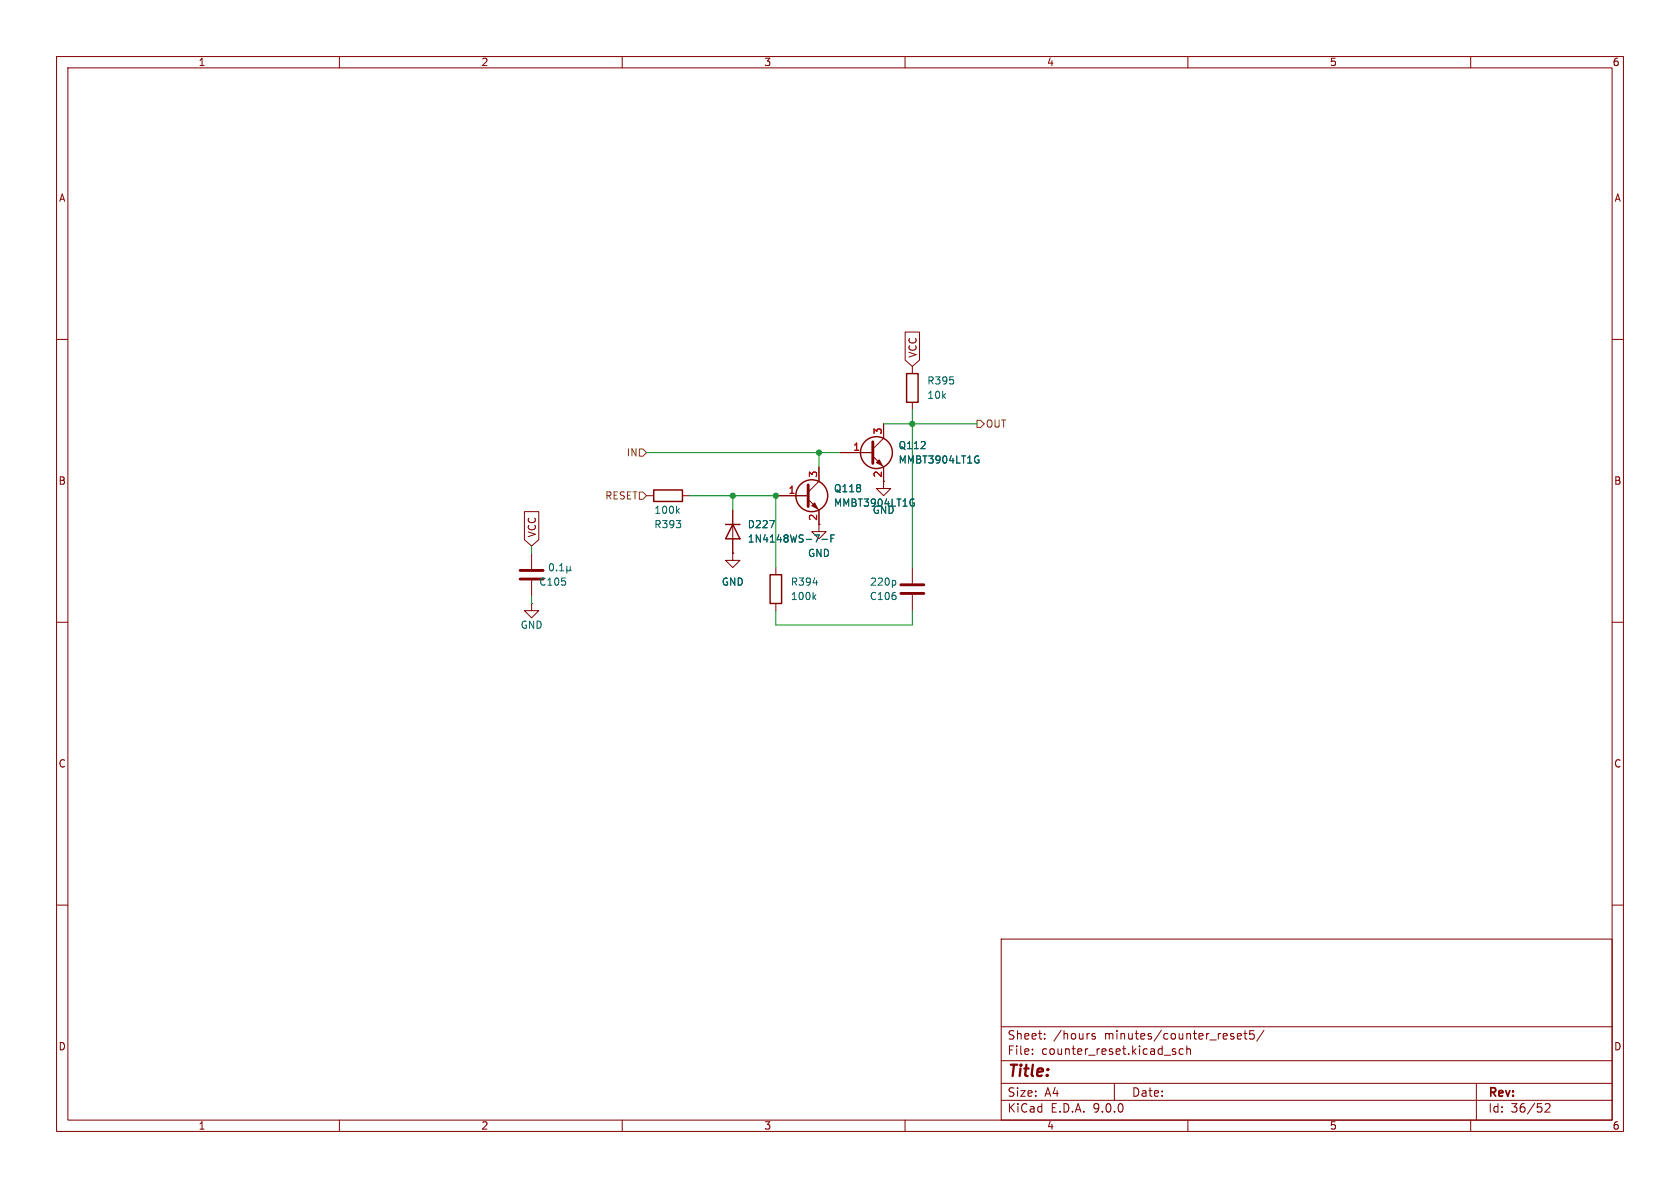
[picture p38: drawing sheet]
<svg xmlns="http://www.w3.org/2000/svg" width="297mm" height="210mm" viewBox="0 0 297 210" stroke-linecap="round" stroke-linejoin="round" font-family="sans-serif">
<defs><g id="words">
<text font-size="2.8" fill="#840000" x="178" y="190.9">Title:</text>
<g font-size="2.1" fill="#840000">
<text x="178" y="184">Sheet:</text>
<text x="186.2" y="184">/hours</text>
<text x="195.3" y="184">minutes/counter_reset5/</text>
<text x="178" y="186.7">File:</text>
<text x="184.1" y="186.7">counter_reset.kicad_sch</text>
<text x="178" y="196.9">KiCad</text>
<text x="178" y="194.1">Size:</text>
<text x="184.7" y="194.1">A4</text>
<text x="185.7" y="196.9">E.D.A.</text>
<text x="193.3" y="196.9">9.0.0</text>
<text x="200" y="194.1">Date:</text>
<text x="263" y="194.3">Rev:</text>
<text x="263" y="196.9">Id:</text>
<text x="267.1" y="196.9">36/52</text>
</g>
<g font-size="1.8" fill="#840000">
<text x="35" y="11.9">1</text>
<text x="85" y="11.9">2</text>
<text x="135" y="11.9">3</text>
<text x="185" y="11.9">4</text>
<text x="235" y="11.9">5</text>
<text x="285" y="11.9">6</text>
<text x="10.3" y="35.9">A</text>
<text x="285.3" y="35.9">A</text>
<text x="162.2" y="63.3" transform="rotate(-90 162.2 63.3)">VCC</text>
<text x="10.3" y="85.9">B</text>
<text x="156" y="84.5" transform="rotate(-90 156 84.5)">2</text>
<text x="285.3" y="85.9">B</text>
<text x="94.9" y="95.1" transform="rotate(-90 94.9 95.1)">VCC</text>
<text x="10.3" y="135.9">C</text>
<text x="285.3" y="135.9">C</text>
<text x="10.3" y="185.9">D</text>
<text x="285.3" y="185.9">D</text>
<text x="35" y="199.9">1</text>
<text x="85" y="199.9">2</text>
<text x="135" y="199.9">3</text>
<text x="185" y="199.9">4</text>
<text x="235" y="199.9">5</text>
<text x="285" y="199.9">6</text>
</g>
<g font-size="1.8" fill="#006464">
<text x="163.8" y="68.2">R395</text>
<text x="163.8" y="70.7">10k</text>
<text x="158.8" y="79.6">Q112</text>
<text x="158.8" y="82.1">MMBT3904LT1G</text>
<text x="147.3" y="87.2">Q118</text>
<text x="147.3" y="89.8">MMBT3904LT1G</text>
<text x="115.6" y="93.6">R393</text>
<text x="115.6" y="91">100k</text>
<text x="132.1" y="93.6">D227</text>
<text x="154.2" y="91">GND</text>
<text x="132.1" y="96.1">1N4148WS-7-F</text>
<text x="142.7" y="98.7">GND</text>
<text x="95.2" y="103.7">C105</text>
<text x="127.5" y="103.7">GND</text>
<text x="139.7" y="103.7">R394</text>
<text x="139.7" y="106.3">100k</text>
<text x="153.7" y="106.3">C106</text>
<text x="153.7" y="103.7">220p</text>
<text x="91.9" y="111.4">GND</text>
</g>
<g font-size="1.8" fill="#a90000">
<text x="156" y="76.9" transform="rotate(-90 156 76.9)">3</text>
<text x="150.7" y="79.8">1</text>
<text x="139.3" y="87.4">1</text>
<text x="144.5" y="84.5" transform="rotate(-90 144.5 84.5)">3</text>
<text x="144.5" y="92.1" transform="rotate(-90 144.5 92.1)">2</text>
</g>
<g font-size="1.8" fill="#725600">
<text x="174.2" y="75.8">OUT</text>
<text x="110.7" y="80.9">IN</text>
<text x="106.9" y="88.5">RESET</text>
</g>
</g></defs>
<g fill="none" stroke="#840000" stroke-width=".18">
<path d="M10 10h277v190h-277zM12 12h273v186h-273zM60 10v2M110 10v2M160 10v2M210 10v2M260 10v2M160 58.7h2.6v5l-1.3 1.1-1.3-1.1zM10 60h2M156.2 74.9v2.6l-1.9 1.9M161.3 64.8v1.2M161.3 71.1v1.3"/>
<path d="M285 60h2M92.7 90.4h2.6v5l-1.3 1.1-1.3-1.1zM94 97.8v2.8M114.3 87.6h1.3M120.6 87.6h1.3M129.5 97.8v1.3h1.3l-1.3 1.2-1.2-1.2h1.2M129.5 97.8h.1M129.5 90.2v7.6M137.2 87.6h5.7M142.9 88.3l1.9 1.9v3.8h1.2l-1.2 1.3-1.3-1.3h1.3M144.8 82.6v2.5l-1.9 1.9M148.6 80h5.7"/>
<path d="M154.3 80.6l1.9 2v3.8h1.3l-1.3 1.2-1.3-1.2h1.3M10 110h2M94 106.7v1.3h1.2l-1.2 1.2-1.3-1.2h1.3M94 106.7h.1M94 102.6v2.8M137.2 100.3v1.3M137.2 106.7v1.3M161.3 100.3v2.8M161.3 105.2v2.8M285 110h2M10 160h2M177 166h108v32h-108z"/>
<path d="M285 160h2M60 198v2M110 198v2M160 198v2M177 194.5h108M177 191.5h108M177 187.5h108M177 181.5h108M182.5 186.3v.1M182.5 185.5v.1M184.7 183.6v.1M184.7 182.8v.1"/>
<path d="M193.6 182.8l-.4-.1-.2 .2 .1 .2 .5 .2v.3h-.6M197 191.5v3M207.3 185.8l.5 .2 .1 .2-.2 .2-.5-.1M207.3 185.5h.5M209.2 185.5l-.5-.1-.2 .3v.4l.1 .2h.6M209.8 185.5l.2-.1 .4 .1 .1 .9M209.8 184.9v1.5M210 198v2M218.7 183.2l.8-.1-.1-.3-.4-.1-.3 .2 .1 .7h.6M219.9 182.7h.6M220.1 182.2v1.3l.4 .2M221.7 182.2h-.7l-.1 .7 .2-.1h.5l.1 .3v.5l-.2 .1-.6-.1"/>
<path d="M223.5 182.1l-1.3 2M260 198v2M261 191.5v6.5M273.2 195.2l.5-.1 .3 .1v.3l-.9 1.1h.9"/>
</g>
<path d="M154.3 78.1v3.8M142.9 85.7v3.8M91.9 100.8h4.1M91.9 102.4h4.1M159.3 104.9h4M159.3 103.4h4" fill="none" stroke="#840000" stroke-width=".51"/>
<g fill="none" stroke="#006464" stroke-width=".18">
<path d="M97.2 99.8l.2-.2a.68 .68 0 0 1 .5 .7 .68 .68 0 0 1-.5 .6l-.2-.1-.1-.4zM119.7 90.3l.4 .4M120.1 89.9l-.5 .5M136.1 92h.8l-.5 1.3M145.3 95.3h1M146.9 95.2h.4M147.5 94.6h-.6v1.2M161.3 88.2l.3 .1M161.4 88.9h.2v.5l-.3 .1M172.7 80.6h.3M172.8 81.3h.3v.4l-.4 .2M98.4 100.8v.1"/>
<path d="M98.9 100.9h.8M98.9 100l.4-.4v1.3M100.2 100.7l.2 .2h.2l.2-.2M100.2 100.1v1.2M100.8 100.7l.2 .2M100.8 100.1v.6M143.7 103h.8M143.9 105.5l.3 .5M144.2 105.1l-.5 .5M158.1 102.6l.3 .2v.4l-.3 .2"/>
</g>
<g fill="none" stroke="#840000" stroke-width=".25">
<path d="M160.3 66h2v5.1h-2zM115.6 86.6h5v2h-5zM128.3 92.7h2.5M129.5 92.7l1.3 2.6h-2.5zM136.1 101.6h2.1v5.1h-2.1z"/>
<circle cx="143.5" cy="87.6" r="2.82"/>
<circle cx="154.9" cy="80" r="2.82"/>
</g>
<g fill="#840000" stroke="#840000" stroke-width=".18">
<path d="M154.9 81.8l.5-.5 .6 1z"/>
<path d="M143.5 89.4l.5-.5 .5 1z"/>
</g>
<path d="M113 79.4h.7l.6 .6-.6 .6h-.7zM172.7 74.3h.7l.6 .6-.6 .7h-.7zM113 87h.7l.6 .6-.6 .7h-.7z" fill="none" stroke="#725600" stroke-width=".18"/>
<path d="M156.2 74.9h16.5M161.3 72.4v27.9M94 96.5v1.3M114.3 80h34.3M121.9 87.6h15.3v12.7M129.5 87.6v2.6M144.8 80v2.6M94 105.4v1.3M137.2 108v2.5h24.1v-2.5" fill="none" stroke="#009600" stroke-width=".18"/>
<g fill="#009600" stroke="#009600" stroke-width=".18">
<circle cx="129.5" cy="87.6" r=".46"/>
<circle cx="144.8" cy="80" r=".46"/>
<circle cx="161.3" cy="74.9" r=".46"/>
<circle cx="137.2" cy="87.6" r=".46"/>
</g>
<use href="#words"/>
</svg>
